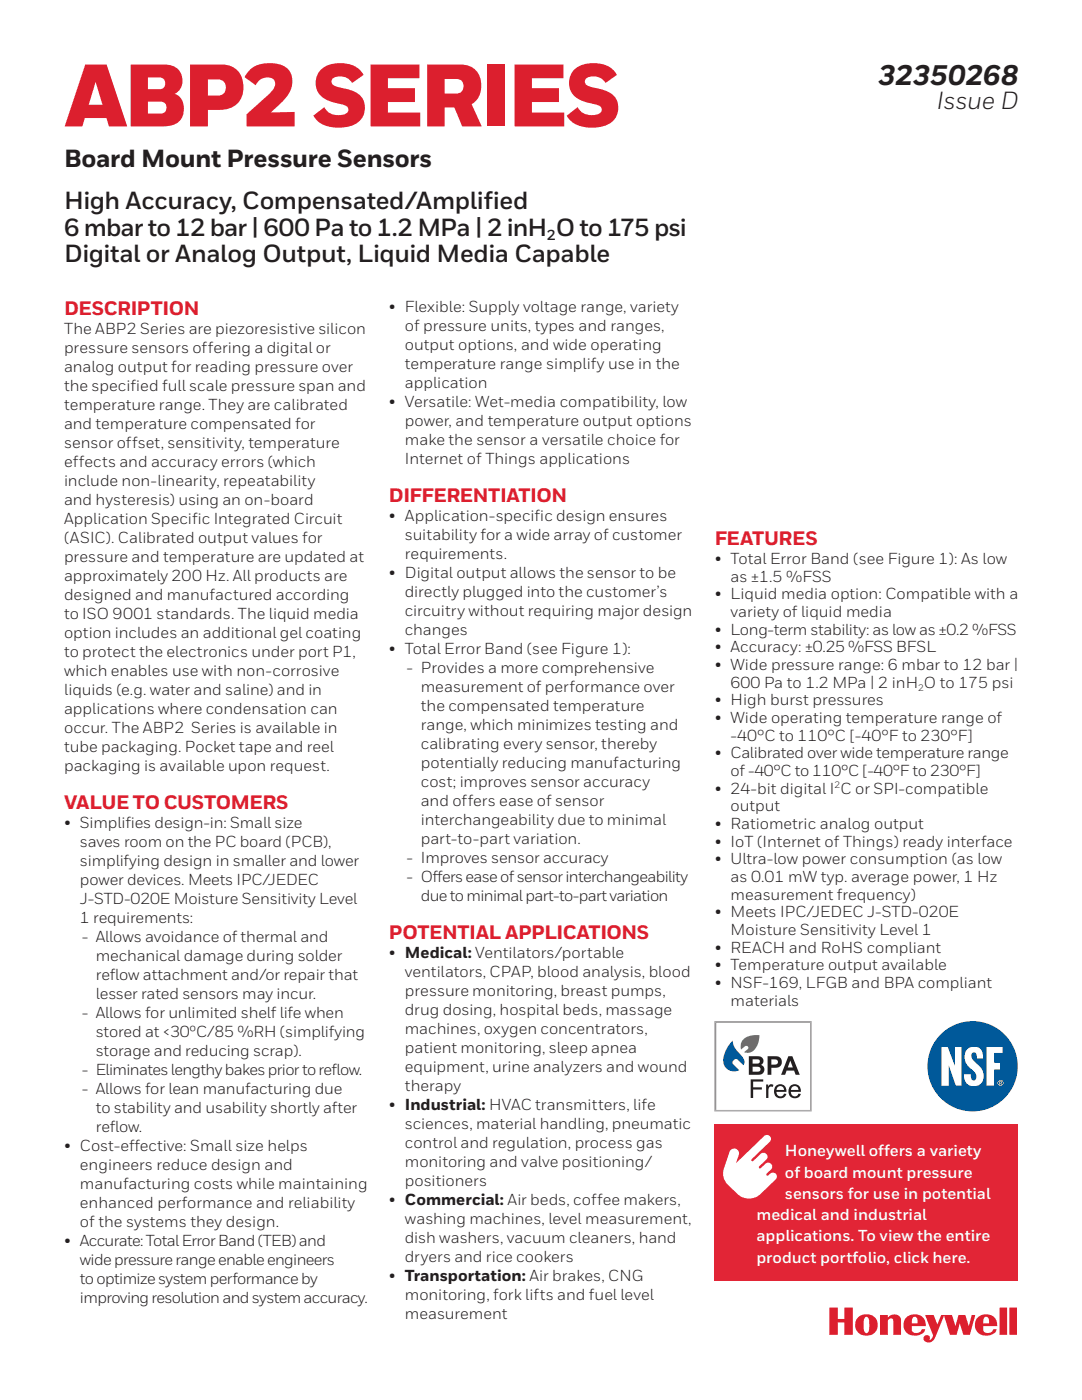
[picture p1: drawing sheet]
<svg xmlns="http://www.w3.org/2000/svg" width="216mm" height="279mm" viewBox="0 0 216 279" stroke-linecap="round" stroke-linejoin="round" font-family="sans-serif">
<defs><g id="words">
<text font-size="17.6" fill="#dc1f2e" x="12.8" y="25.2">ABP2 SERIES</text>
<text font-size="5.6" fill="#231f20" x="175.2" y="16.9">32350268</text>
<g font-size="4.9" fill="#231f20">
<text x="186.9" y="21.8">Issue D</text>
<text x="12.8" y="33.3">Board Mount Pressure Sensors</text>
<text x="12.8" y="41.7">High Accuracy, Compensated/Amplif</text>
<text x="96.5" y="41.7">ied</text>
<text x="12.8" y="47">6 mbar to 12 bar | 600 Pa to 1.2 MPa | 2 inH O to 175 psi</text>
<text x="12.8" y="52.3">Digital or Analog Output, Liquid Media Capable</text>
</g>
<g font-size="3.9" fill="#dc1f2e">
<text x="12.8" y="62.8">DESCRIPTION</text>
<text x="77.6" y="100.2">DIFFERENTIATION</text>
<text x="142.6" y="108.8">FEATURES</text>
<text x="12.8" y="161.4">VALUE TO CUSTOMERS</text>
<text x="77.6" y="187.4">POTENTIAL APPLICATIONS</text>
</g>
<g font-size="3.2" fill="#231f20">
<text x="77.6" y="62.3">• Flexible: Supply voltage range, variety</text>
<text x="12.8" y="66.6">The ABP2 Series are piezoresistive silicon</text>
<text x="12.8" y="70.4">pressure sensors offering a digital or</text>
<text x="80.8" y="66.1">of pressure units, types and ranges,</text>
<text x="80.8" y="69.9">output options, and wide operating</text>
<text x="12.8" y="74.2">analog output for reading pressure over</text>
<text x="12.8" y="78">the specif</text>
<text x="26.1" y="78">ied full scale pressure span and</text>
<text x="80.8" y="73.7">temperature range simplify use in the</text>
<text x="80.8" y="77.4">application</text>
<text x="12.8" y="81.8">temperature range. They are calibrated</text>
<text x="77.6" y="81.2">• Versatile: Wet-media compatibility, low</text>
<text x="12.8" y="85.6">and temperature compensated for</text>
<text x="12.8" y="89.4">sensor offset, sensitivity, temperature</text>
<text x="80.8" y="85">power, and temperature output options</text>
<text x="80.8" y="88.8">make the sensor a versatile choice for</text>
<text x="12.8" y="93.2">effects and accuracy errors (which</text>
<text x="80.8" y="92.6">Internet of Things applications</text>
<text x="12.8" y="97">include non-linearity, repeatability</text>
<text x="12.8" y="100.7">and hysteresis) using an on-board</text>
<text x="12.8" y="104.5">Application Specif</text>
<text x="38.3" y="104.5">ic Integrated Circuit</text>
<text x="77.6" y="104">• Application-specif</text>
<text x="80.8" y="107.8">suitability for a wide array of customer</text>
<text x="106.7" y="104">ic design ensures</text>
<text x="12.8" y="108.3">(ASIC). Calibrated output values for</text>
<text x="12.8" y="112.1">pressure and temperature are updated at</text>
<text x="80.8" y="111.6">requirements.</text>
<text x="142.6" y="112.5">• Total Error Band (see Figure 1): As low</text>
<text x="12.8" y="115.9">approximately 200 Hz. All products are</text>
<text x="12.8" y="119.7">designed and manufactured according</text>
<text x="77.6" y="115.4">• Digital output allows the sensor to be</text>
<text x="80.8" y="119.2">directly plugged into the customer’s</text>
<text x="142.6" y="119.6">• Liquid media option: Compatible with a</text>
<text x="145.8" y="116.1">as ±1.5 %FSS</text>
<text x="12.8" y="123.5">to ISO 9001 standards. The liquid media</text>
<text x="80.8" y="123">circuitry without requiring major design</text>
<text x="145.8" y="123.1">variety of liquid media</text>
<text x="12.8" y="127.3">option includes an additional gel coating</text>
<text x="12.8" y="131.1">to protect the electronics under port P1,</text>
<text x="77.6" y="130.5">• Total Error Band (see Figure 1):</text>
<text x="80.8" y="126.7">changes</text>
<text x="142.6" y="126.6">• Long-term stability: as low as ±0.2 %FSS</text>
<text x="142.6" y="130.2">• Accuracy: ±0.25 %FSS BFSL</text>
<text x="12.8" y="134.9">which enables use with non-corrosive</text>
<text x="81.1" y="134.3">- Provides a more comprehensive</text>
<text x="142.6" y="133.7">• Wide pressure range: 6 mbar to 12 bar |</text>
<text x="145.8" y="137.2">600 Pa to 1.2 MPa | 2 inH O to 175 psi</text>
<text x="12.8" y="138.7">liquids (e.g. water and saline) and in</text>
<text x="12.8" y="142.5">applications where condensation can</text>
<text x="84" y="138.1">measurement of performance over</text>
<text x="84" y="141.9">the compensated temperature</text>
<text x="142.6" y="140.7">• High burst pressures</text>
<text x="12.8" y="146.3">occur. The ABP2 Series is available in</text>
<text x="84" y="145.7">range, which minimizes testing and</text>
<text x="84" y="149.5">calibrating every sensor, thereby</text>
<text x="142.6" y="144.3">• Wide operating temperature range of</text>
<text x="145.8" y="147.8">-40°C to 110°C [-40°F to 230°F]</text>
<text x="12.8" y="150">tube packaging. Pocket tape and reel</text>
<text x="12.8" y="153.8">packaging is available upon request.</text>
<text x="84" y="153.3">potentially reducing manufacturing</text>
<text x="142.6" y="151.3">• Calibrated over wide temperature range</text>
<text x="145.8" y="154.9">of -40°C to 110°C [-40°F to 230°F]</text>
<text x="84" y="157.1">cost; improves sensor accuracy</text>
<text x="84" y="160.9">and offers ease of sensor</text>
<text x="142.6" y="158.4">• 24-bit digital I C or SPI-compatible</text>
<text x="145.8" y="161.9">output</text>
<text x="12.8" y="165.2">• Simplifies design-in: Small size</text>
<text x="84" y="164.7">interchangeability due to minimal</text>
<text x="142.6" y="165.4">• Ratiometric analog output</text>
<text x="16" y="169">saves room on the PC board (PCB),</text>
<text x="16" y="172.8">simplifying design in smaller and lower</text>
<text x="81.1" y="172.3">- Improves sensor accuracy</text>
<text x="84" y="168.5">part-to-part variation.</text>
<text x="142.6" y="169">• IoT (Internet of Things) ready interface</text>
<text x="142.6" y="172.5">• Ultra-low power consumption (as low</text>
<text x="16" y="176.6">power devices. Meets IPC/JEDEC</text>
<text x="81.1" y="176">- Offers ease of sensor interchangeability</text>
<text x="84" y="179.8">due to minimal part-to-part variation</text>
<text x="145.8" y="176">as 0.01 mW typ. average power, 1 Hz</text>
<text x="145.8" y="179.6">measurement frequency)</text>
<text x="16" y="180.4">J-STD-020E Moisture Sensitivity Level</text>
<text x="16" y="184.2">1 requirements:</text>
<text x="142.6" y="183.1">• Meets IPC/JEDEC J-STD-020E</text>
<text x="16.3" y="188">- Allows avoidance of thermal and</text>
<text x="19.1" y="191.8">mechanical damage during solder</text>
<text x="77.6" y="191.2">• Medical: Ventilators/portable</text>
<text x="142.6" y="190.1">• REACH and RoHS compliant</text>
<text x="145.8" y="186.6">Moisture Sensitivity Level 1</text>
<text x="19.1" y="195.6">reflow attachment and/or repair that</text>
<text x="80.8" y="195">ventilators, CPAP, blood analysis, blood</text>
<text x="142.6" y="193.7">• Temperature output available</text>
<text x="142.6" y="197.2">• NSF-169, LFGB and BPA compliant</text>
<text x="16.3" y="203.1">- Allows for unlimited shelf life when</text>
<text x="19.1" y="199.3">lesser rated sensors may incur.</text>
<text x="80.8" y="198.8">pressure monitoring, breast pumps,</text>
<text x="80.8" y="202.6">drug dosing, hospital beds, massage</text>
<text x="145.8" y="200.7">materials</text>
<text x="19.1" y="206.9">stored at &lt;30ºC/85 %RH (simplifying</text>
<text x="80.8" y="206.4">machines, oxygen concentrators,</text>
<text x="16.3" y="214.5">- Eliminates lengthy bakes prior to reflow.</text>
<text x="19.1" y="210.7">storage and reducing scrap).</text>
<text x="80.8" y="210.2">patient monitoring, sleep apnea</text>
<text x="80.8" y="214">equipment, urine analyzers and wound</text>
<text x="16.3" y="218.3">- Allows for lean manufacturing due</text>
<text x="77.6" y="221.6">• Industrial: HVAC transmitters, life</text>
<text x="80.8" y="217.8">therapy</text>
<text x="19.1" y="222.1">to stability and usability shortly after</text>
<text x="19.1" y="225.9">reflow.</text>
<text x="80.8" y="225.3">sciences, material handling, pneumatic</text>
<text x="12.8" y="229.7">• Cost-effective: Small size helps</text>
<text x="16" y="233.5">engineers reduce design and</text>
<text x="80.8" y="229.1">control and regulation, process gas</text>
<text x="80.8" y="232.9">monitoring and valve positioning/</text>
<text x="16" y="237.3">manufacturing costs while maintaining</text>
<text x="80.8" y="236.7">positioners</text>
<text x="16" y="241.1">enhanced performance and reliability</text>
<text x="16" y="244.9">of the systems they design.</text>
<text x="77.6" y="240.5">• Commercial: Air beds, coffee makers,</text>
<text x="80.8" y="244.3">washing machines, level measurement,</text>
<text x="12.8" y="248.6">• Accurate: Total Error Band (TEB) and</text>
<text x="80.8" y="248.1">dish washers, vacuum cleaners, hand</text>
<text x="80.8" y="251.9">dryers and rice cookers</text>
<text x="16" y="252.4">wide pressure range enable engineers</text>
<text x="16" y="256.2">to optimize system performance by</text>
<text x="77.6" y="255.7">• Transportation: Air brakes, CNG</text>
<text x="16" y="260">improving resolution and system accuracy.</text>
<text x="80.8" y="259.5">monitoring, fork lifts and fuel level</text>
<text x="80.8" y="263.3">measurement</text>
</g>
<g font-size="3.2" fill="#fff">
<text x="156.6" y="230.8">Honeywell offers a variety</text>
<text x="156.6" y="235">of board mount pressure</text>
<text x="156.6" y="239.3">sensors for use in potential</text>
<text x="150.9" y="243.5">medical and industrial</text>
<text x="150.9" y="247.7">applications. To view the entire</text>
<text x="150.9" y="252">product portfolio, click here.</text>
</g>
<text font-size="2.9" fill="#231f20" x="109.1" y="48">2</text>
<g font-size="1.9" fill="#231f20">
<text x="183.2" y="137.9">2</text>
<text x="166.5" y="157.3">2</text>
</g>
</g></defs>
<path d="M142.5 224.3h60.6v31.2h-60.6z" fill="#e22536"/>
<path d="M145.8 229.5a.97 .97 0 0 1 1.2-.2 .97 .97 0 0 1 .4 1.1l-.5 1.7 5.6-5.4a.8 .8 0 0 1 1.1 0 .8 .8 0 0 1 0 1.1l-3.6 3.6v.3h.3l1.5-1.4a.8 .8 0 0 1 1.1 0 .8 .8 0 0 1 0 1.1l-1.4 1.4v.3h.3l.9-.8a.8 .8 0 0 1 1.1 0 .8 .8 0 0 1 .1 1.1l-.9 .8v.4h.3a.85 .85 0 0 1 1.2-.5 .85 .85 0 0 1 .3 1.3l-3 2.9a3.3 3.3 0 0 1-4.6 0 6.3 6.3 0 0 1-2.8-3.4l-.1-1.1 .1-.6z" fill="#fff"/>
<path d="M165.5 261h1.7v2.2h1.3v-2.2h1.7v5.4h-1.7v-2.5h-1.3v2.5h-1.7zM171.4 262.8a2.24 2.24 0 0 1 3.2 .2 2.24 2.24 0 0 1-.3 3.2 2.28 2.28 0 0 1-2.7 0 2.28 2.28 0 0 1-.8-2.7zM172.7 262.9a3.9 3.9 0 0 0-.3 2.8l.1 .1a.38 .38 0 0 0 .6 .2 3.7 3.7 0 0 0 0-3.1zM175.6 262.4v4h1.6v-2.9a.55 .55 0 0 1 .5-.4 .55 .55 0 0 1 .5 .5v2.8h1.6v-3a1.45 1.45 0 0 0-1.2-1.1 1.45 1.45 0 0 0-1.4 .7v-.6zM180.8 263a2.26 2.26 0 0 1 2.5-.6 2.26 2.26 0 0 1 1.4 2.3h-2.8l.1 .9a1.09 1.09 0 0 0 1 .4 1.09 1.09 0 0 0 .9-.7h.7a2.11 2.11 0 0 1-2.8 1.2 2.15 2.15 0 0 1-1-3.5zM182.3 262.9l-.3 .5-.1 .7h1.2v-.1a.94 .94 0 0 0-.7-1.2zM195 263a2.26 2.26 0 0 1 2.6-.6 2.26 2.26 0 0 1 1.4 2.3h-2.8v.9a1.09 1.09 0 0 0 1.1 .4 1.09 1.09 0 0 0 .9-.7h.7a2.11 2.11 0 0 1-2.8 1.2 2.15 2.15 0 0 1-1.1-3.5zM196.5 262.9l-.3 .5v.7h1.2v-.1a.94 .94 0 0 0-.7-1.2zM184.6 262.4l1.6 4.1a1.01 1.01 0 0 1-.8 .9 .65 .65 0 0 0-.4-1 .65 .65 0 0 0-.7 .8 1.27 1.27 0 0 0 1.4 .7 1.27 1.27 0 0 0 1-1.2l1.7-4.1 1.2 3.8h1.3l.6-2.3 .7 2.3h1.3l1.1-4h-.7l-.6 2.3-.7-2.3h-1.3l-.7 2.3-.6-2.3h-2.2l-.8 1.9-.7-1.9zM199.5 261v5.4h1.5v-5.4zM201.4 261v5.4h1.5v-5.4z" fill="#dc1f2e"/>
<path d="M146.2 207.7a3.6 3.6 0 0 0 1.4 2.6 1.9 1.9 0 0 1 .7 2.3l-1.1-1.1a.67 .67 0 0 0-.8 .1 .67 .67 0 0 0-.1 .8l1.2 1.2a2.24 2.24 0 0 1-2.6-.4 2.24 2.24 0 0 1-.4-2.6l.7-1.6z" fill-rule="evenodd" fill="#15489e"/>
<path d="M148.3 207.4a3.9 3.9 0 0 1 3.2-.8 3.4 3.4 0 0 1-1.9 3.5l-1.1-.1 .8-.8-.2-.4h-.5l-.7 .7-.1-.9 .1-.6z" fill-rule="evenodd" fill="#43b74e"/>
<path d="M157.7 212.5l.1 .2h-.2zM157.1 210.5l-1.7 4.3h1.5l.3-.8h1l.4 .8h1.4l-1.7-4.3zM154.2 211.7v.5a.44 .44 0 0 0 .7-.3zM152.9 210.5h1.5a1.52 1.52 0 0 1 1.9 1.4 1.52 1.52 0 0 1-1.9 1.5h-.2v1.4h-1.3zM150.5 213.2v.4l.9-.1-.1-.3zM150.5 211.7v.3l.8-.1v-.2zM149.1 210.5h1.8a1.3 1.3 0 0 1 1.5 .4 1.3 1.3 0 0 1 0 1.6 1.38 1.38 0 0 1 .2 1.6 1.38 1.38 0 0 1-1.5 .7h-2z" fill-rule="evenodd" fill="#fff"/>
<g fill="#231f20">
<path d="M150.2 212.9v1h.7a.55 .55 0 0 0 .7-.2 .55 .55 0 0 0-.2-.8zM150.2 211.4v.9h.5a.59 .59 0 0 0 .7-.1 .59 .59 0 0 0 .1-.6zM149.4 210.8h1.5a1.03 1.03 0 0 1 1.1 .2 1.03 1.03 0 0 1 .2 1.2l-.4 .3a1.05 1.05 0 0 1 .6 1.4 1.05 1.05 0 0 1-1.3 .6h-1.7z"/>
<path d="M153.9 211.4v1.1h.4a.57 .57 0 0 0 .8-.3 .57 .57 0 0 0-.3-.8zM153.2 210.8h1.2a1.22 1.22 0 0 1 1.6 1.1 1.22 1.22 0 0 1-1.6 1.2h-.5v1.4h-.7z"/>
<path d="M157.7 211.7l-.5 1.3h1zM157.3 210.8h.8l1.5 3.7h-.8l-.4-.8h-1.4l-.3 .8h-.8z"/>
</g>
<path d="M158.3 217.2h.6l-.3-.1zM158.2 218.2a.45 .45 0 0 0 .4 .3 .45 .45 0 0 0 .4-.3zM155.4 217.2h.7l-.4-.1zM155.3 218.2a.45 .45 0 0 0 .4 .3 .45 .45 0 0 0 .4-.3zM149.5 215.1h3.1v1h1.5l.6 .3a1.53 1.53 0 0 1 2.4 .7 1.56 1.56 0 0 1 2-1 1.56 1.56 0 0 1 1 2 1.53 1.53 0 0 1-1.3 1.4 1.53 1.53 0 0 1-1.6-1 1.61 1.61 0 0 1-2.1 .9 1.61 1.61 0 0 1-.9-2.1l-.3-.1a.35 .35 0 0 0-.3 .1 .35 .35 0 0 0 0 .4v1.7h-1v-3.2h-2v.5h1.7v1h-1.7v1.7h-1.1z" fill-rule="evenodd" fill="#fff"/>
<g fill="#231f20">
<path d="M149.8 215.4h2.5v.5h-2v1.1h1.7v.4h-1.7v1.7h-.5z"/>
<path d="M152.9 216.4h.4v.4a.65 .65 0 0 1 1-.3l-.1 .4a.6 .6 0 0 0-.7 .1 .6 .6 0 0 0-.2 .7v1.4h-.4z"/>
<path d="M155.2 217l-.3 .5h1.5a.74 .74 0 0 0-.4-.7 .74 .74 0 0 0-.8 .2zM154.8 216.8a1.25 1.25 0 0 1 1.5-.3 1.25 1.25 0 0 1 .6 1.4h-2a.78 .78 0 0 0 .6 .9 .78 .78 0 0 0 .9-.5h.5a1.32 1.32 0 0 1-1.8 .8 1.32 1.32 0 0 1-.6-1.9z"/>
<path d="M158.1 217l-.3 .5h1.5a.74 .74 0 0 0-.4-.7 .74 .74 0 0 0-.8 .2zM157.7 216.8a1.25 1.25 0 0 1 1.5-.3 1.25 1.25 0 0 1 .6 1.4h-2a.78 .78 0 0 0 .6 .9 .78 .78 0 0 0 .9-.5h.5a1.32 1.32 0 0 1-1.8 .8 1.32 1.32 0 0 1-.6-1.9z"/>
</g>
<path d="M142.8 203.9h19v17.8h-19z" fill="none" stroke="#231f20" stroke-width=".2"/>
<path d="M142.7 203.9h19.1v17.8h-19.1z" fill="none" stroke="#a8a9ad" stroke-width=".31"/>
<circle cx="194.1" cy="212.8" r="9" fill="#00599a"/>
<g fill="#fff">
<path d="M187.9 209h1.2l1.4 3.7v-3.7h1.3v7.7h-1.1l-1.4-4.1v4.1h-1.4z" fill-rule="evenodd"/>
<path d="M192.9 209.5a1.91 1.91 0 0 1 2.3-.4 1.91 1.91 0 0 1 1 2.1h-1.3a.96 .96 0 0 0-.5-1.2 .61 .61 0 0 0-.6 .8 4.1 4.1 0 0 0 1.7 2.1 2.19 2.19 0 0 1 .8 2.4 2.19 2.19 0 0 1-2 1.5 1.98 1.98 0 0 1-2-2.4h1.4a.96 .96 0 0 0 .7 1.2 1.01 1.01 0 0 0 .1-1.7l-.4-.3a2.88 2.88 0 0 1-1.2-4.1z" fill-rule="evenodd"/>
<path d="M196.9 209h3.2v1.1h-1.7v2h1.2v1.3h-1.2v3.3h-1.5z" fill-rule="evenodd"/>
<path d="M199.5 215.9h.3v.2h-.3zM199.4 215.8v.7l.1-.3 .4 .3-.2-.3 .2-.2v-.2zM199.2 216.1a.49 .49 0 0 1 .9 0 .49 .49 0 0 1-.9 0zM199 216.1a.6 .6 0 0 0 1.2 0 .6 .6 0 0 0-1.2 0z" fill-rule="evenodd"/>
</g>
<use href="#words"/>
</svg>
